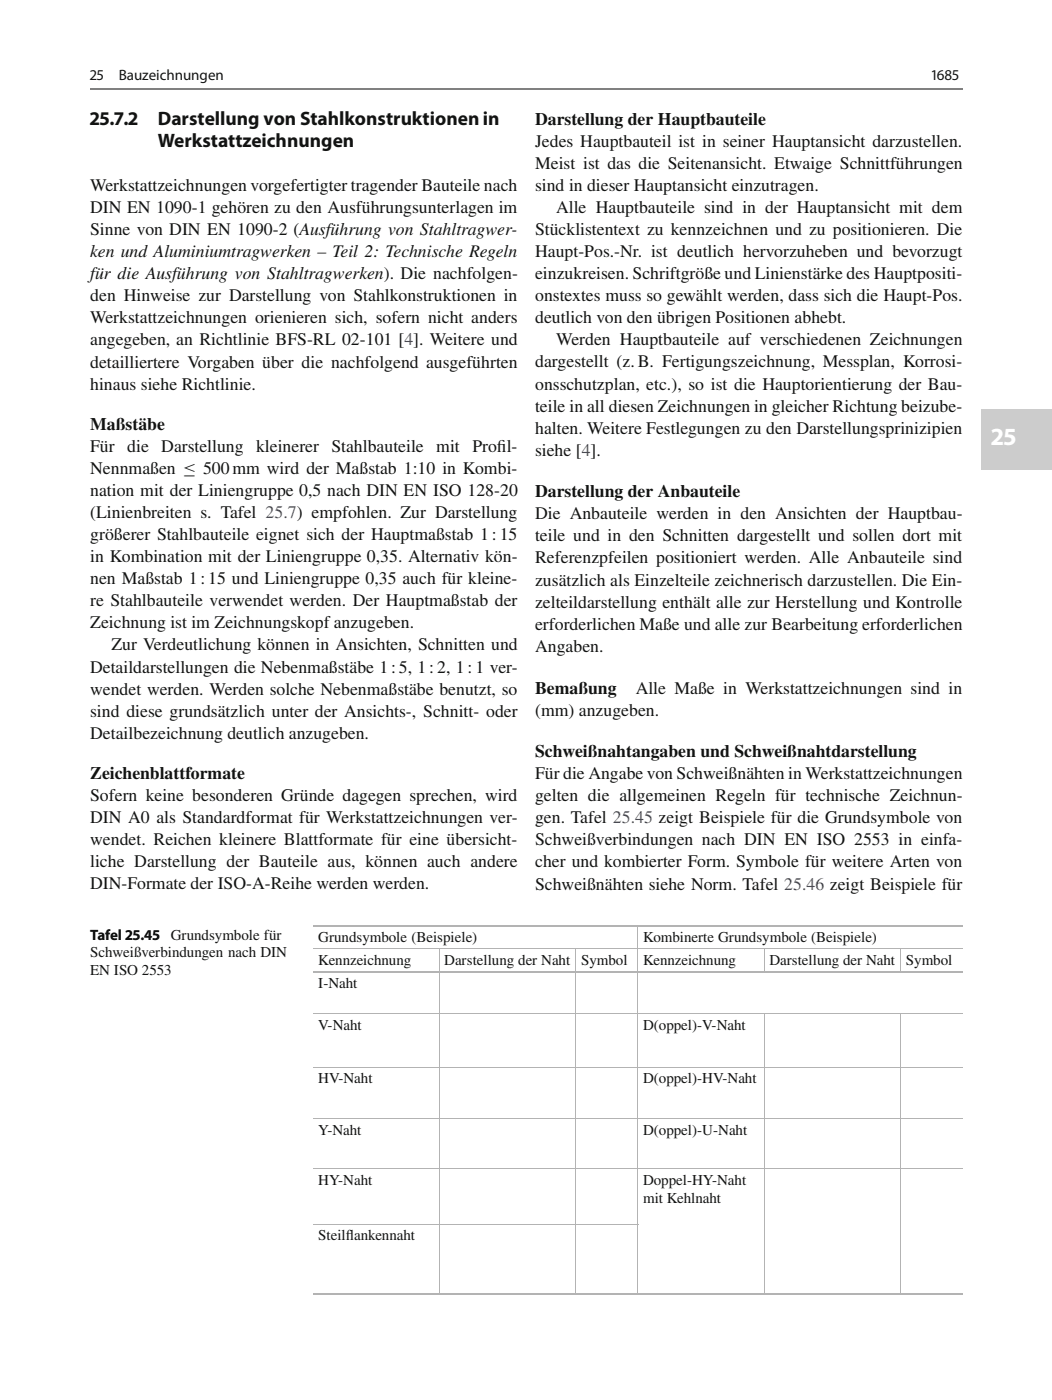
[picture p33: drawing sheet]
<svg xmlns="http://www.w3.org/2000/svg" width="210mm" height="279mm" viewBox="0 0 210 279" stroke-linecap="round" stroke-linejoin="round" font-family="sans-serif">
<defs><g id="words">
<text font-size="4.9" fill="#fff" x="197.8" y="88.9">25</text>
<g font-size="3.9" fill="#131413">
<text x="18" y="24.9">25.7.2</text>
<text x="31.5" y="29.3">Werkstattzeichnungen</text>
<text x="31.5" y="24.9">Darstellung von Stahlkonstruktionen in</text>
</g>
<g font-size="3.5" fill="#131413">
<text x="106.8" y="24.9">Darstellung der Hauptbauteile</text>
<text x="106.8" y="29.3">Jedes Hauptbauteil ist in seiner Hauptansicht darzustellen.</text>
<text x="106.8" y="33.7">Meist ist das die Seitenansicht. Etwaige Schnittführungen</text>
<text x="18" y="38.1">Werkstattzeichnungen vorgefertigter tragender Bauteile nach</text>
<text x="106.8" y="38.1">sind in dieser Hauptansicht einzutragen.</text>
<text x="18" y="42.5">DIN EN 1090-1 gehören zu den Ausführungsunterlagen im</text>
<text x="18" y="46.9">Sinne von DIN EN 1090-2 (Ausführung von Stahltragwer-</text>
<text x="106.8" y="46.9">Stücklistentext zu kennzeichnen und zu positionieren. Die</text>
<text x="111" y="42.5">Alle Hauptbauteile sind in der Hauptansicht mit dem</text>
<text x="18" y="51.3">ken und Aluminiumtragwerken – Teil 2: Technische Regeln</text>
<text x="106.8" y="51.3">Haupt-Pos.-Nr. ist deutlich hervorzuheben und bevorzugt</text>
<text x="18" y="55.7">für die Ausführung von Stahltragwerken). Die nachfolgen-</text>
<text x="106.8" y="55.7">einzukreisen. Schriftgröße und Linienstärke des Hauptpositi-</text>
<text x="18" y="60.1">den Hinweise zur Darstellung von Stahlkonstruktionen in</text>
<text x="18" y="64.5">Werkstattzeichnungen orienieren sich, sofern nicht anders</text>
<text x="106.8" y="60.1">onstextes muss so gewählt werden, dass sich die Haupt-Pos.</text>
<text x="106.8" y="64.5">deutlich von den übrigen Positionen abhebt.</text>
<text x="18" y="68.9">angegeben, an Richtlinie BFS-RL 02-101 [4]. Weitere und</text>
<text x="111" y="68.9">Werden Hauptbauteile auf verschiedenen Zeichnungen</text>
<text x="18" y="73.4">detailliertere Vorgaben über die nachfolgend ausgeführten</text>
<text x="18" y="77.8">hinaus siehe Richtlinie.</text>
<text x="106.8" y="73.3">dargestellt (z.B. Fertigungszeichnung, Messplan, Korrosi-</text>
<text x="106.8" y="77.7">onsschutzplan, etc.), so ist die Hauptorientierung der Bau-</text>
<text x="106.8" y="82.1">teile in all diesen Zeichnungen in gleicher Richtung beizube-</text>
<text x="18" y="85.7">Maßstäbe</text>
<text x="106.8" y="86.5">halten. Weitere Festlegungen zu den Darstellungsprinizipien</text>
<text x="18" y="90.1">Für</text>
<text x="18" y="94.5">Nennmaßen</text>
<text x="25.4" y="90.1">die Darstellung kleinerer Stahlbauteile</text>
<text x="40.5" y="94.5">500mm wird der Maßstab 1:10 in Kombi-</text>
<text x="87.1" y="90.1">mit</text>
<text x="94.3" y="90.1">Prof</text>
<text x="99.2" y="90.1">il-</text>
<text x="106.8" y="90.9">siehe [4].</text>
<text x="18" y="98.9">nation mit der Liniengruppe 0,5 nach DIN EN ISO 128-20</text>
<text x="106.8" y="99.2">Darstellung der Anbauteile</text>
<text x="18" y="103.4">(Linienbreiten s. Tafel 25.7) empfohlen. Zur Darstellung</text>
<text x="18" y="107.8">größerer Stahlbauteile eignet sich der Hauptmaßstab 1:15</text>
<text x="106.8" y="103.6">Die Anbauteile werden in den Ansichten der Hauptbau-</text>
<text x="18" y="112.2">in Kombination mit der Liniengruppe 0,35. Alternativ kön-</text>
<text x="106.8" y="108.1">teile und in den Schnitten dargestellt und sollen dort mit</text>
<text x="106.8" y="112.5">Referenzpfeilen positioniert werden. Alle Anbauteile sind</text>
<text x="18" y="116.6">nen Maßstab 1:15 und Liniengruppe 0,35 auch für kleine-</text>
<text x="106.8" y="116.9">zusätzlich als Einzelteile zeichnerisch darzustellen. Die Ein-</text>
<text x="18" y="121">re Stahlbauteile verwendet werden. Der Hauptmaßstab der</text>
<text x="18" y="125.4">Zeichnung ist im Zeichnungskopf anzugeben.</text>
<text x="106.8" y="121.3">zelteildarstellung enthält alle zur Herstellung und Kontrolle</text>
<text x="106.8" y="125.7">erforderlichen Maße und alle zur Bearbeitung erforderlichen</text>
<text x="22.2" y="129.8">Zur Verdeutlichung können in Ansichten, Schnitten und</text>
<text x="106.8" y="130.1">Angaben.</text>
<text x="18" y="134.2">Detaildarstellungen die Nebenmaßstäbe 1:5, 1:2, 1 :1 ver-</text>
<text x="18" y="138.6">wendet werden. Werden solche Nebenmaßstäbe benutzt, so</text>
<text x="18" y="143.1">sind diese grundsätzlich unter der Ansichts-, Schnitt- oder</text>
<text x="106.8" y="138.4">Bemaßung</text>
<text x="106.8" y="142.8">(mm) anzugeben.</text>
<text x="126.8" y="138.4">Alle Maße in Werkstattzeichnungen sind in</text>
<text x="18" y="147.5">Detailbezeichnung deutlich anzugeben.</text>
<text x="18" y="155.4">Zeichenblattformate</text>
<text x="106.8" y="151.1">Schweißnahtangaben und Schweißnahtdarstellung</text>
<text x="106.8" y="155.5">Für die Angabe von Schweißnähten in Werkstattzeichnungen</text>
<text x="18" y="159.8">Sofern keine besonderen Gründe dagegen sprechen, wird</text>
<text x="106.8" y="159.9">gelten die allgemeinen Regeln für technische Zeichnun-</text>
<text x="18" y="164.2">DIN A0 als Standardformat für Werkstattzeichnungen ver-</text>
<text x="106.8" y="164.3">gen. Tafel 25.45 zeigt Beispiele für die Grundsymbole von</text>
<text x="18" y="168.6">wendet. Reichen kleinere Blattformate für eine übersicht-</text>
<text x="18" y="173.1">liche Darstellung der Bauteile aus, können auch andere</text>
<text x="106.8" y="168.7">Schweißverbindungen nach DIN EN ISO 2553 in einfa-</text>
<text x="106.8" y="173.1">cher und kombierter Form. Symbole für weitere Arten von</text>
<text x="18" y="177.5">DIN-Formate der ISO-A-Reihe werden werden.</text>
<text x="106.8" y="177.5">Schweißnähten siehe Norm. Tafel 25.46 zeigt Beispiele für</text>
</g>
<g font-size="3" fill="#131413">
<text x="18" y="15.9">25</text>
<text x="23.7" y="15.9">Bauzeichnungen</text>
<text x="185.9" y="15.9">1685</text>
<text x="18" y="191">Schweißverbindungen nach DIN</text>
<text x="34.1" y="187.5">Grundsymbole für</text>
<text x="63.5" y="187.9">Grundsymbole (Beispiele)</text>
<text x="128.3" y="187.9">Kombinerte Grundsymbole (Beispiele)</text>
<text x="18" y="194.6">EN ISO 2553</text>
<text x="63.5" y="192.5">Kennzeichnung</text>
<text x="63.5" y="197.2">I-Naht</text>
<text x="88.7" y="192.5">Darstellung der Naht</text>
<text x="116" y="192.5">Symbol</text>
<text x="128.3" y="192.5">Kennzeichnung</text>
<text x="153.5" y="192.5">Darstellung der Naht</text>
<text x="180.8" y="192.5">Symbol</text>
<text x="63.5" y="205.5">V-Naht</text>
<text x="128.3" y="205.5">D(oppel)-V-Naht</text>
<text x="63.5" y="216.1">HV-Naht</text>
<text x="128.3" y="216.1">D(oppel)-HV-Naht</text>
<text x="63.5" y="226.5">Y-Naht</text>
<text x="128.3" y="226.5">D(oppel)-U-Naht</text>
<text x="63.5" y="236.5">HY-Naht</text>
<text x="128.3" y="236.5">Doppel-HY-Naht</text>
<text x="128.3" y="240">mit Kehlnaht</text>
<text x="63.5" y="247.5">Steilf</text>
<text x="69" y="247.5">lankennaht</text>
</g>
<text font-size="3" x="18" y="187.5">Tafel 25.45</text>
</g></defs>
<path d="M18 17.7h174" fill="none" stroke="#808080" stroke-width=".38"/>
<path d="M195.8 81.7h14.1v12h-14.1z" fill="#ccc"/>
<path d="M62.5 184.8h129.5M62.5 258.3h129.5" fill="none" stroke="#b3b3b3" stroke-width=".21"/>
<g fill="none" stroke="#b3b3b3" stroke-width=".2">
<path d="M62.5 189.3h129.5M62.5 193.9h129.5M87.6 189.4v4.4M87.6 194.1v64.2M114.9 189.4v4.4M114.9 194.1v64.2M127.3 184.8v4.5M127.3 189.4v4.4M127.3 194.1v64.2M152.4 189.4v4.4M179.7 189.4v4.4M62.5 202.3h129.5"/>
<path d="M62.5 213h129.5M152.4 202.4v55.9M179.7 202.4v55.9M62.5 223.3h129.5M62.5 233.3h129.5M62.5 244.4h64.8M62.5 258.3h129.5"/>
</g>
<path d="M62.5 193.9h129.5" fill="none" stroke="#b3b3b3" stroke-width=".38"/>
<use href="#words"/>
</svg>
